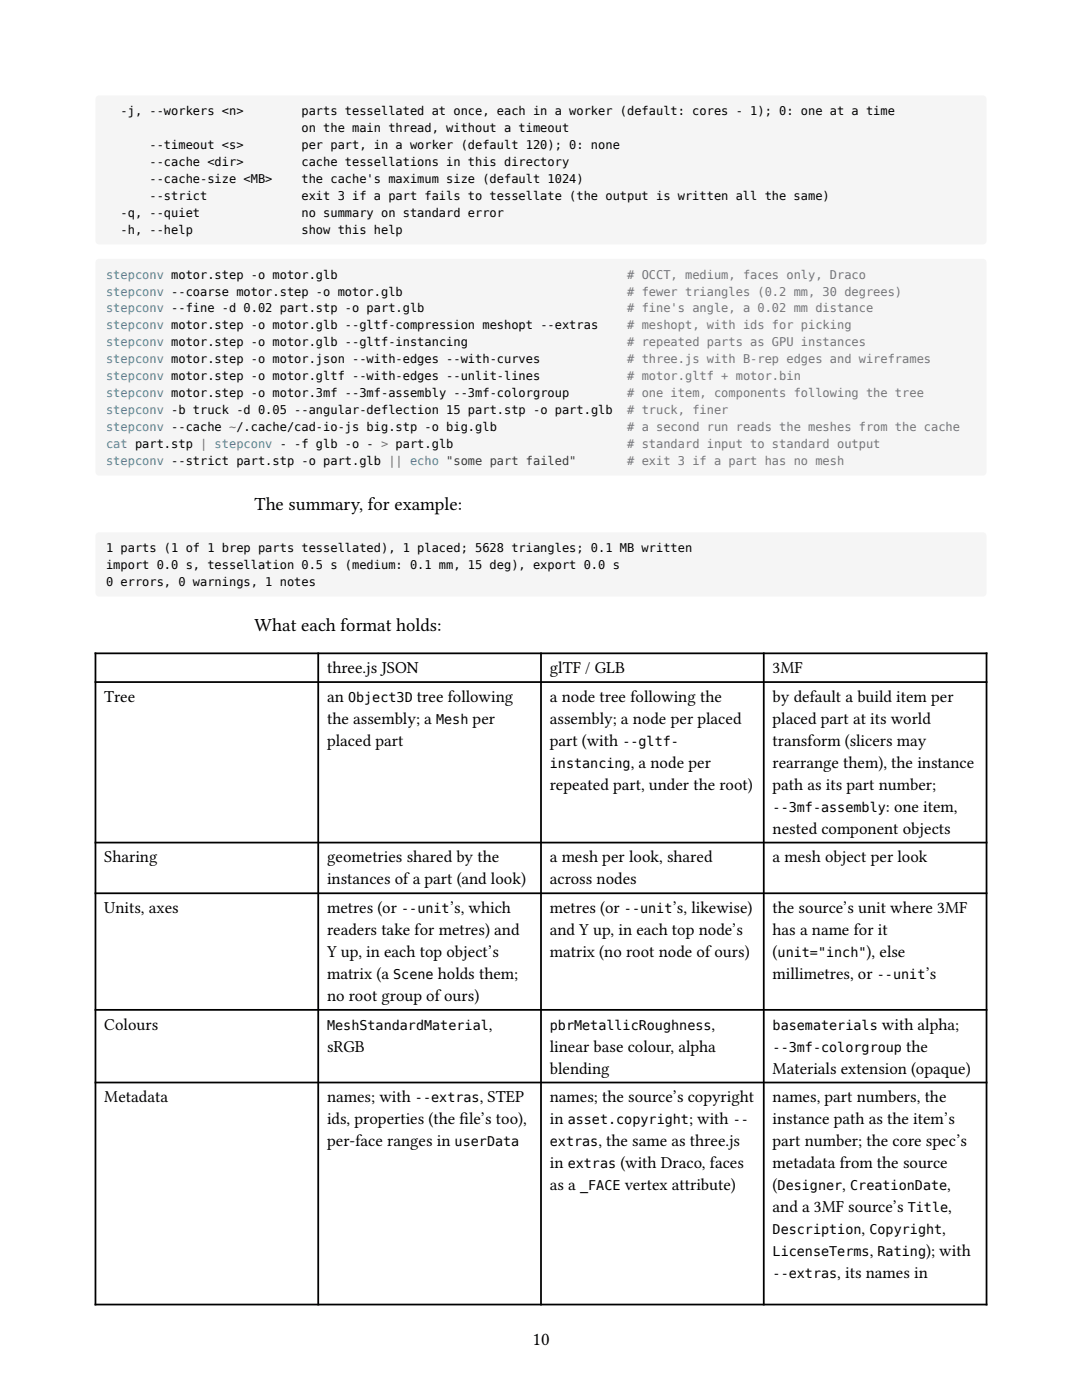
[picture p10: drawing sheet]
<svg xmlns="http://www.w3.org/2000/svg" width="216mm" height="279mm" viewBox="0 0 216 279" stroke-linecap="round" stroke-linejoin="round" font-family="sans-serif">
<defs><g id="words">
<g font-size="3.7">
<text x="50.8" y="101.8">The summary, for example:</text>
<text x="50.8" y="125.9">What each format holds:</text>
<text x="106.2" y="268.5">10</text>
</g>
<g font-size="3.4">
<text x="65.3" y="134.4">three.js JSON</text>
<text x="109.7" y="134.4">glTF / GLB</text>
<text x="154.2" y="134.4">3MF</text>
<text x="20.8" y="140.1">Tree</text>
<text x="65.3" y="140.1">an</text>
<text x="83.2" y="140.1">tree following</text>
<text x="109.7" y="140.1">a node tree following the</text>
<text x="154.2" y="140.1">by default a build item per</text>
<text x="65.3" y="144.5">the assembly; a</text>
<text x="65.3" y="148.9">placed part</text>
<text x="94.3" y="144.5">per</text>
<text x="109.7" y="144.5">assembly; a node per placed</text>
<text x="109.7" y="148.9">part (with</text>
<text x="154.2" y="144.5">placed part at its world</text>
<text x="154.2" y="148.9">transform (slicers may</text>
<text x="125.9" y="153.2">, a node per</text>
<text x="154.2" y="153.2">rearrange them), the instance</text>
<text x="109.7" y="157.6">repeated part, under the root)</text>
<text x="154.2" y="157.6">path as its part number;</text>
<text x="154.2" y="166.4">nested component objects</text>
<text x="176.8" y="162">: one item,</text>
<text x="20.8" y="172.1">Sharing</text>
<text x="65.3" y="172.1">geometries shared by the</text>
<text x="109.7" y="172.1">a mesh per look, shared</text>
<text x="154.2" y="172.1">a mesh object per look</text>
<text x="65.3" y="176.5">instances of a part (and look)</text>
<text x="109.7" y="176.5">across nodes</text>
<text x="20.8" y="182.2">Units, axes</text>
<text x="65.3" y="182.2">metres (or</text>
<text x="89.7" y="182.2">’s, which</text>
<text x="109.7" y="182.2">metres (or</text>
<text x="134.2" y="182.2">’s, likewise)</text>
<text x="154.2" y="182.2">the source’s unit where 3MF</text>
<text x="65.3" y="186.6">readers take for metres) and</text>
<text x="65.3" y="191">Y up, in each top object’s</text>
<text x="109.7" y="186.6">and Y up, in each top node’s</text>
<text x="109.7" y="191">matrix (no root node of ours)</text>
<text x="154.2" y="186.6">has a name for it</text>
<text x="154.2" y="191">(</text>
<text x="172.9" y="191">), else</text>
<text x="65.3" y="195.4">matrix (a</text>
<text x="87.4" y="195.4">holds them;</text>
<text x="154.2" y="195.4">millimetres, or</text>
<text x="184.7" y="195.4">’s</text>
<text x="65.3" y="199.8">no root group of ours)</text>
<text x="20.8" y="205.5">Colours</text>
<text x="65.3" y="209.9">sRGB</text>
<text x="97.5" y="205.5">,</text>
<text x="109.7" y="209.9">linear base colour, alpha</text>
<text x="142" y="205.5">,</text>
<text x="176" y="205.5">with alpha;</text>
<text x="180.8" y="209.9">the</text>
<text x="109.7" y="214.3">blending</text>
<text x="154.2" y="214.3">Materials extension (opaque)</text>
<text x="20.8" y="220">Metadata</text>
<text x="65.3" y="220">names; with</text>
<text x="95.7" y="220">, STEP</text>
<text x="109.7" y="220">names; the source’s copyright</text>
<text x="154.2" y="220">names, part numbers, the</text>
<text x="65.3" y="224.4">ids, properties (the f</text>
<text x="91.7" y="224.4">ile’s too),</text>
<text x="109.7" y="224.4">in</text>
<text x="137.5" y="224.4">; with</text>
<text x="154.2" y="224.4">instance path as the item’s</text>
<text x="65.3" y="228.8">per-face ranges in</text>
<text x="109.7" y="233.2">in</text>
<text x="119.4" y="228.8">, the same as three.js</text>
<text x="123.8" y="233.2">(with Draco, faces</text>
<text x="154.2" y="228.8">part number; the core spec’s</text>
<text x="154.2" y="233.2">metadata from the source</text>
<text x="109.7" y="237.5">as a</text>
<text x="124.7" y="237.5">vertex attribute)</text>
<text x="154.2" y="237.5">(</text>
<text x="168.1" y="237.5">,</text>
<text x="189" y="237.5">,</text>
<text x="154.2" y="241.9">and a 3MF source’s</text>
<text x="189.2" y="241.9">,</text>
<text x="171.9" y="246.3">,</text>
<text x="173.5" y="250.7">,</text>
<text x="184.8" y="250.7">); with</text>
<text x="188" y="246.3">,</text>
<text x="167.1" y="255.1">, its names in</text>
</g>
<g font-size="2.7">
<text x="69.4" y="140.1">Object3D</text>
<text x="87" y="144.5">Mesh</text>
<text x="124.2" y="148.9">--gltf-</text>
<text x="109.7" y="153.2">instancing</text>
<text x="154.2" y="162">--3mf-assembly</text>
<text x="80" y="182.2">--unit</text>
<text x="124.5" y="182.2">--unit</text>
<text x="155.2" y="191">unit=&quot;inch&quot;</text>
<text x="78.5" y="195.4">Scene</text>
<text x="175" y="195.4">--unit</text>
<text x="65.3" y="205.5">MeshStandardMaterial</text>
<text x="109.7" y="205.5">pbrMetallicRoughness</text>
<text x="154.2" y="205.5">basematerials</text>
<text x="154.2" y="209.9">--3mf-colorgroup</text>
<text x="82.8" y="220">--extras</text>
<text x="113.3" y="224.4">asset.copyright</text>
<text x="146.2" y="224.4">--</text>
<text x="90.7" y="228.8">userData</text>
<text x="109.7" y="228.8">extras</text>
<text x="113.3" y="233.2">extras</text>
<text x="115.8" y="237.5">_FACE</text>
<text x="115.8" y="237.5">​</text>
<text x="155.2" y="237.5">Designer CreationDate</text>
<text x="181.1" y="241.9">Title</text>
<text x="154.2" y="246.3">Description Copyright</text>
<text x="154.2" y="250.7">LicenseTerms Rating</text>
<text x="154.2" y="255.1">--extras</text>
</g>
<g font-size="2.4">
<text x="24.1" y="23">-j, --workers &lt;n&gt;</text>
<text x="60.2" y="23">parts tessellated at once, each in a worker (default: cores - 1); 0: one at a time</text>
<text x="29.8" y="29.8">--timeout &lt;s&gt;</text>
<text x="60.2" y="26.4">on the main thread, without a timeout</text>
<text x="60.2" y="29.8">per part, in a worker (default 120); 0: none</text>
<text x="29.8" y="33.1">--cache &lt;dir&gt;</text>
<text x="60.2" y="33.1">cache tessellations in this directory</text>
<text x="29.8" y="36.5">--cache-size &lt;MB&gt;</text>
<text x="29.8" y="39.9">--strict</text>
<text x="60.2" y="36.5">the cache's maximum size (default 1024)</text>
<text x="60.2" y="39.9">exit 3 if a part fails to tessellate (the output is written all the same)</text>
<text x="24.1" y="43.3">-q, --quiet</text>
<text x="24.1" y="46.7">-h, --help</text>
<text x="60.2" y="43.3">no summary on standard error</text>
<text x="60.2" y="46.7">show this help</text>
<text x="21.2" y="110.2">1 parts (1 of 1 brep parts tessellated), 1 placed; 5628 triangles; 0.1 MB written</text>
<text x="21.2" y="113.6">import 0.0 s, tessellation 0.5 s (medium: 0.1 mm, 15 deg), export 0.0 s</text>
<text x="21.2" y="116.9">0 errors, 0 warnings, 1 notes</text>
</g>
<g font-size="2.4" fill="#4b69c6">
<text x="21.2" y="55.6">stepconv motor.step -o motor.glb</text>
<text x="21.2" y="59">stepconv --coarse motor.step -o motor.glb</text>
<text x="21.2" y="62.4">stepconv --fine -d 0.02 part.stp -o part.glb</text>
<text x="21.2" y="65.7">stepconv motor.step -o motor.glb --gltf-compression meshopt --extras</text>
<text x="21.2" y="69.1">stepconv motor.step -o motor.glb --gltf-instancing</text>
<text x="21.2" y="72.5">stepconv motor.step -o motor.json --with-edges --with-curves</text>
<text x="21.2" y="75.9">stepconv motor.step -o motor.gltf --with-edges --unlit-lines</text>
<text x="21.2" y="79.3">stepconv motor.step -o motor.3mf --3mf-assembly --3mf-colorgroup</text>
<text x="21.2" y="82.7">stepconv -b truck -d 0.05 --angular-deflection 15 part.stp -o part.glb</text>
<text x="21.2" y="86">stepconv --cache ~/.cache/cad-io-js big.stp -o big.glb</text>
<text x="21.2" y="89.4">cat part.stp | stepconv - -f glb -o - &gt; part.glb</text>
<text x="21.2" y="92.8">stepconv --strict part.stp -o part.glb || echo &quot;some part failed&quot;</text>
</g>
<g font-size="2.4" fill="#74747c">
<text x="125.2" y="55.6"># OCCT, medium, faces only, Draco</text>
<text x="125.2" y="59"># fewer triangles (0.2 mm, 30 degrees)</text>
<text x="125.2" y="62.4"># fine's angle, a 0.02 mm distance</text>
<text x="125.2" y="65.7"># meshopt, with ids for picking</text>
<text x="125.2" y="69.1"># repeated parts as GPU instances</text>
<text x="125.2" y="72.5"># three.js with B-rep edges and wireframes</text>
<text x="125.2" y="75.9"># motor.gltf + motor.bin</text>
<text x="125.2" y="79.3"># one item, components following the tree</text>
<text x="125.2" y="82.7"># truck, finer</text>
<text x="125.2" y="86"># a second run reads the meshes from the cache</text>
<text x="125.2" y="89.4"># standard input to standard output</text>
<text x="125.2" y="92.8"># exit 3 if a part has no mesh</text>
</g>
</g></defs>
<g fill="#f5f5f5">
<path d="M19.3 19.3l.5-.2h176.3a.71 .71 0 0 1 .7 .7v28.3a.71 .71 0 0 1-.7 .7h-176.3a.71 .71 0 0 1-.8-.7v-28.3z"/>
<path d="M19.3 51.9l.5-.2h176.3a.71 .71 0 0 1 .7 .7v41.8a.71 .71 0 0 1-.7 .7h-176.3a.71 .71 0 0 1-.8-.7v-41.8z"/>
<path d="M19.3 106.4l.5-.2h176.3a.71 .71 0 0 1 .7 .7v11.5a.71 .71 0 0 1-.7 .7h-176.3a.71 .71 0 0 1-.8-.7v-11.5z"/>
</g>
<path d="M18.9 130.4h178.1M18.9 136.1h178.1M19 130.2v130.3M63.5 130.2v130.3M107.9 130.2v130.3M152.4 130.2v130.3M196.8 130.2v130.3M18.9 168.2h178.1M18.9 178.3h178.1M18.9 201.5h178.1M18.9 216h178.1M18.9 260.3h178.1" fill="none" stroke="#000" stroke-width=".35"/>
<use href="#words"/>
</svg>
